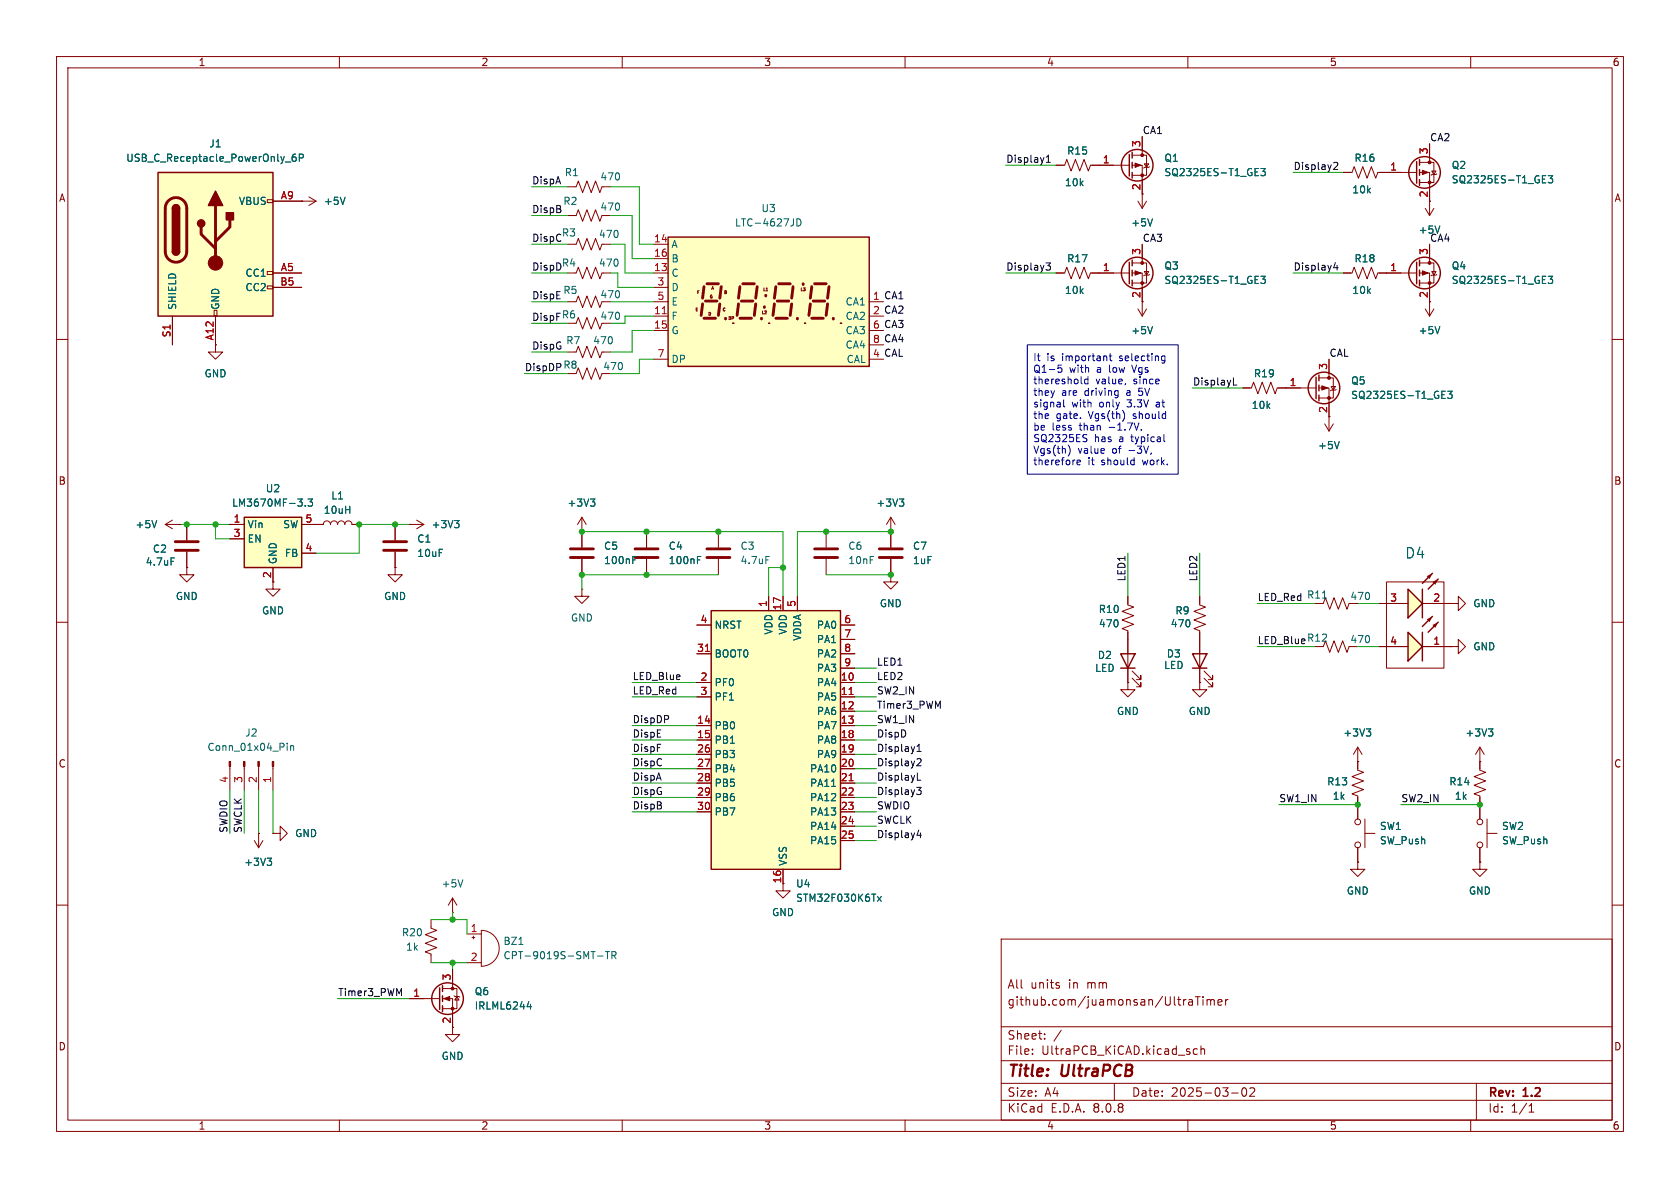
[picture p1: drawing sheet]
<svg xmlns="http://www.w3.org/2000/svg" width="297mm" height="210mm" viewBox="0 0 297 210" stroke-linecap="round" stroke-linejoin="round" font-family="sans-serif">
<defs><g id="words">
<g font-size="2.8" fill="#840000">
<text x="178" y="190.9">Title:</text>
<text x="187.7" y="190.9">UltraPCB</text>
</g>
<text font-size="2.5" fill="#006464" x="248.4" y="98.9">D4</text>
<g font-size="2.1" fill="#840000">
<text x="178" y="178">github.com/juamonsan/UltraTimer</text>
<text x="178" y="175">All</text>
<text x="182.2" y="175">units</text>
<text x="189" y="175">in</text>
<text x="192.3" y="175">mm</text>
<text x="178" y="184">Sheet:</text>
<text x="178" y="186.7">File:</text>
<text x="184.1" y="186.7">UltraPCB_KiCAD.kicad_sch</text>
<text x="178" y="196.9">KiCad</text>
<text x="178" y="194.1">Size:</text>
<text x="184.7" y="194.1">A4</text>
<text x="185.7" y="196.9">E.D.A.</text>
<text x="193.3" y="196.9">8.0.8</text>
<text x="200" y="194.1">Date:</text>
<text x="207" y="194.1">2025-03-02</text>
<text x="263" y="194.3">Rev:</text>
<text x="263" y="196.9">Id:</text>
<text x="267.1" y="196.9">1/1</text>
<text x="269.4" y="194.3">1.2</text>
</g>
<g font-size="1.8" fill="#840000">
<text x="35" y="11.9">1</text>
<text x="85" y="11.9">2</text>
<text x="135" y="11.9">3</text>
<text x="185" y="11.9">4</text>
<text x="235" y="11.9">5</text>
<text x="285" y="11.9">6</text>
<text x="10.3" y="35.9">A</text>
<text x="201.7" y="33.7" transform="rotate(-90 201.7 33.7)">2</text>
<text x="252.5" y="35" transform="rotate(-90 252.5 35)">2</text>
<text x="285.3" y="35.9">A</text>
<text x="252.5" y="52.8" transform="rotate(-90 252.5 52.8)">2</text>
<text x="10.3" y="85.9">B</text>
<text x="285.3" y="85.9">B</text>
<text x="10.3" y="135.9">C</text>
<text x="285.3" y="135.9">C</text>
<text x="10.3" y="185.9">D</text>
<text x="285.3" y="185.9">D</text>
<text x="35" y="199.9">1</text>
<text x="85" y="199.9">2</text>
<text x="135" y="199.9">3</text>
<text x="185" y="199.9">4</text>
<text x="235" y="199.9">5</text>
<text x="285" y="199.9">6</text>
</g>
<g font-size="1.8" fill="#0f0f0f">
<text x="201.9" y="23.8">CA1</text>
<text x="177.8" y="28.9">Display1</text>
<text x="252.7" y="25.1">CA2</text>
<text x="94" y="32.7">DispA</text>
<text x="228.6" y="30.1">Display2</text>
<text x="94" y="37.8">DispB</text>
<text x="99.5" y="36.4">R2</text>
<text x="94" y="42.8">DispC</text>
<text x="94" y="47.9">DispD</text>
<text x="99.2" y="47.3">R4</text>
<text x="99.2" y="42">R3</text>
<text x="177.8" y="47.9">Display3</text>
<text x="201.9" y="42.8">CA3</text>
<text x="228.6" y="47.9">Display4</text>
<text x="252.7" y="42.8">CA4</text>
<text x="94" y="53">DispE</text>
<text x="154.2" y="53.1">1 CA1</text>
<text x="94" y="56.8">DispF R6</text>
<text x="154.2" y="55.6">2 CA2</text>
<text x="154.2" y="58.2">6 CA3</text>
<text x="92.7" y="65.7">DispDP R8</text>
<text x="94" y="61.9">DispG</text>
<text x="154.2" y="63.2">4 CAL</text>
<text x="154.2" y="60.7">8 CA4</text>
<text x="234.9" y="63.2">CAL</text>
<text x="210.8" y="68.2">DisplayL</text>
<text x="199" y="102.9" transform="rotate(-90 199 102.9)">LED1</text>
<text x="211.7" y="102.9" transform="rotate(-90 211.7 102.9)">LED2</text>
<text x="222.2" y="106.3">LED_Red R11</text>
<text x="222.2" y="114">LED_Blue R12</text>
<text x="154.9" y="117.8">LED1</text>
<text x="111.8" y="120.3">LED_Blue</text>
<text x="111.8" y="122.8">LED_Red</text>
<text x="154.9" y="122.8">SW2_IN</text>
<text x="154.9" y="120.3">LED2</text>
<text x="154.9" y="125.4">Timer3_PWM</text>
<text x="111.8" y="130.5">DispE</text>
<text x="111.8" y="127.9">DispDP</text>
<text x="154.9" y="130.5">DispD</text>
<text x="154.9" y="127.9">SW1_IN</text>
<text x="111.8" y="133">DispF</text>
<text x="111.8" y="135.5">DispC</text>
<text x="154.9" y="133">Display1</text>
<text x="154.9" y="135.5">Display2</text>
<text x="111.8" y="143.2">DispB</text>
<text x="111.8" y="138.1">DispA</text>
<text x="111.8" y="140.6">DispG</text>
<text x="154.9" y="140.6">Display3</text>
<text x="154.9" y="138.1">DisplayL</text>
<text x="154.9" y="143.2">SWDIO</text>
<text x="226.1" y="141.9">SW1_IN</text>
<text x="247.6" y="141.9">SW2_IN</text>
<text x="40.3" y="147.3" transform="rotate(-90 40.3 147.3)">SWDIO</text>
<text x="42.8" y="147.3" transform="rotate(-90 42.8 147.3)">SWCLK</text>
<text x="154.9" y="145.7">SWCLK</text>
<text x="154.9" y="148.2">Display4</text>
<text x="59.7" y="176.2">Timer3_PWM</text>
</g>
<g font-size="1.8" fill="#006464">
<text x="22.2" y="28.8">USB_C_Receptacle_PowerOnly_6P</text>
<text x="36.9" y="26.3">J1</text>
<text x="188.6" y="27.5">R15</text>
<text x="205.7" y="28.8">Q1</text>
<text x="239.4" y="28.8">R16</text>
<text x="99.8" y="31.3">R1</text>
<text x="106" y="32.1">470</text>
<text x="188.2" y="33.1">10k</text>
<text x="205.7" y="31.3">SQ2325ES-T1_GE3</text>
<text x="239" y="34.4">10k</text>
<text x="256.5" y="32.6">SQ2325ES-T1_GE3</text>
<text x="256.5" y="30.1">Q2</text>
<text x="42.1" y="36.4">VBUS</text>
<text x="57.2" y="36.4">+5V</text>
<text x="106" y="37.4">470</text>
<text x="129.8" y="40.2">LTC-4627JD</text>
<text x="134.5" y="37.7">U3</text>
<text x="199.9" y="40.2">+5V</text>
<text x="250.7" y="41.5">+5V</text>
<text x="105.8" y="47.3">470</text>
<text x="105.8" y="42.3">470</text>
<text x="118.6" y="44">A</text>
<text x="118.6" y="46.6">B</text>
<text x="188.6" y="46.6">R17</text>
<text x="205.7" y="47.9">Q3</text>
<text x="239.4" y="46.6">R18</text>
<text x="256.5" y="47.9">Q4</text>
<text x="43.3" y="49.1">CC1</text>
<text x="43.3" y="51.7">CC2</text>
<text x="99.5" y="52.2">R5</text>
<text x="106" y="52.9">470</text>
<text x="118.6" y="49.1">C</text>
<text x="118.6" y="51.7">D</text>
<text x="188.2" y="52.2">10k</text>
<text x="205.7" y="50.4">SQ2325ES-T1_GE3</text>
<text x="239" y="52.2">10k</text>
<text x="256.5" y="50.4">SQ2325ES-T1_GE3</text>
<text x="31.3" y="54.9" transform="rotate(-90 31.3 54.9)">SHIELD</text>
<text x="39" y="54.9" transform="rotate(-90 39 54.9)">GND</text>
<text x="106" y="56.7">470</text>
<text x="118.6" y="56.7">F</text>
<text x="118.6" y="59.3">G</text>
<text x="118.6" y="54.2">E</text>
<text x="149.4" y="54.2">CA1</text>
<text x="149.4" y="56.7">CA2</text>
<text x="149.4" y="59.3">CA3</text>
<text x="199.9" y="59.3">+5V</text>
<text x="250.7" y="59.3">+5V</text>
<text x="100" y="61.1">R7</text>
<text x="104.8" y="61.1">470</text>
<text x="106.5" y="65.6">470</text>
<text x="118.6" y="64.4">DP</text>
<text x="149.4" y="61.8">CA4</text>
<text x="149.6" y="64.4">CAL</text>
<text x="36.1" y="66.9">GND</text>
<text x="221.6" y="66.9">R19</text>
<text x="238.8" y="70.7">SQ2325ES-T1_GE3</text>
<text x="238.8" y="68.2">Q5</text>
<text x="221.2" y="72.5">10k</text>
<text x="232.9" y="79.6">+5V</text>
<text x="40.9" y="89.8">LM3670MF-3.3</text>
<text x="46.9" y="87.2">U2</text>
<text x="58.5" y="88.5">L1</text>
<text x="100.2" y="89.8">+3V3</text>
<text x="154.8" y="89.8">+3V3</text>
<text x="23.9" y="93.6">+5V</text>
<text x="43.7" y="93.6">Vin</text>
<text x="50" y="93.6">SW</text>
<text x="57.1" y="91">10uH</text>
<text x="76.2" y="93.6">+3V3</text>
<text x="25.7" y="100.2">4.7uF</text>
<text x="26.9" y="97.9">C2</text>
<text x="43.7" y="96.1">EN</text>
<text x="49.1" y="99.8" transform="rotate(-90 49.1 99.8)">GND</text>
<text x="50.3" y="98.7">FB</text>
<text x="73.7" y="96.1">C1</text>
<text x="73.7" y="98.7">10uF</text>
<text x="106.7" y="97.4">C5</text>
<text x="106.7" y="99.9">100nF</text>
<text x="118.1" y="97.4">C4</text>
<text x="118.1" y="99.9">100nF</text>
<text x="130.8" y="97.4">C3</text>
<text x="130.8" y="99.9">4.7uF</text>
<text x="149.9" y="97.4">C6</text>
<text x="149.9" y="99.9">10nF</text>
<text x="161.3" y="97.4">C7</text>
<text x="161.3" y="99.9">1uF</text>
<text x="31" y="106.3">GND</text>
<text x="67.8" y="106.3">GND</text>
<text x="155.4" y="107.5">GND</text>
<text x="238.6" y="106.3">470</text>
<text x="260.4" y="107.5">GND</text>
<text x="46.2" y="108.8">GND</text>
<text x="100.8" y="110.1">GND</text>
<text x="126.2" y="111.4">NRST</text>
<text x="136.8" y="112.3" transform="rotate(-90 136.8 112.3)">VDD</text>
<text x="139.3" y="112.3" transform="rotate(-90 139.3 112.3)">VDD</text>
<text x="141.8" y="113.4" transform="rotate(-90 141.8 113.4)">VDDA</text>
<text x="144.3" y="111.4">PA0</text>
<text x="144.3" y="113.9">PA1</text>
<text x="194.1" y="108.6">R10</text>
<text x="194.2" y="111.1">470</text>
<text x="206.9" y="111.1">470</text>
<text x="207.7" y="108.8">R9</text>
<text x="238.6" y="113.9">470</text>
<text x="126.2" y="116.4">BOOT0</text>
<text x="144.3" y="116.4">PA2</text>
<text x="144.3" y="119">PA3</text>
<text x="193.5" y="119">LED</text>
<text x="194" y="116.7">D2</text>
<text x="205.7" y="118.5">LED</text>
<text x="206.2" y="116.4">D3</text>
<text x="260.4" y="115.2">GND</text>
<text x="126.2" y="121.5">PF0</text>
<text x="126.2" y="124.1">PF1</text>
<text x="144.3" y="121.5">PA4</text>
<text x="144.3" y="124.1">PA5</text>
<text x="43.3" y="130.4">J2</text>
<text x="126.2" y="129.1">PB0</text>
<text x="126.2" y="131.7">PB1</text>
<text x="144.3" y="126.6">PA6</text>
<text x="144.3" y="129.1">PA7</text>
<text x="144.3" y="131.7">PA8</text>
<text x="197.4" y="126.6">GND</text>
<text x="210.1" y="126.6">GND</text>
<text x="237.4" y="130.4">+3V3</text>
<text x="259" y="130.4">+3V3</text>
<text x="36.6" y="132.9">Conn_01x04_Pin</text>
<text x="126.2" y="134.2">PB3</text>
<text x="126.2" y="136.8">PB4</text>
<text x="143.1" y="136.8">PA10</text>
<text x="144.3" y="134.2">PA9</text>
<text x="126.2" y="139.3">PB5</text>
<text x="126.2" y="141.8">PB6</text>
<text x="143.1" y="139.3">PA11</text>
<text x="143.1" y="141.8">PA12</text>
<text x="234.5" y="139">R13</text>
<text x="235.5" y="141.6">1k</text>
<text x="256.1" y="139">R14</text>
<text x="257.1" y="141.6">1k</text>
<text x="52.1" y="148.2">GND</text>
<text x="126.2" y="144.4">PB7</text>
<text x="143.1" y="144.4">PA13</text>
<text x="143.1" y="146.9">PA14</text>
<text x="143.1" y="149.5">PA15</text>
<text x="243.8" y="146.9">SW1</text>
<text x="243.8" y="149.5">SW_Push</text>
<text x="265.4" y="146.9">SW2</text>
<text x="265.4" y="149.5">SW_Push</text>
<text x="43.1" y="153.3">+3V3</text>
<text x="139.3" y="153.2" transform="rotate(-90 139.3 153.2)">VSS</text>
<text x="78" y="157.1">+5V</text>
<text x="140.6" y="157.1">U4</text>
<text x="140.6" y="159.6">STM32F030K6Tx</text>
<text x="238" y="158.3">GND</text>
<text x="259.6" y="158.3">GND</text>
<text x="71" y="165.7">R20</text>
<text x="88.9" y="167.2">BZ1</text>
<text x="136.4" y="162.2">GND</text>
<text x="71.7" y="168.2">1k</text>
<text x="88.9" y="169.8">CPT-9019S-SMT-TR</text>
<text x="83.8" y="176.1">Q6</text>
<text x="83.8" y="178.7">IRLML6244</text>
<text x="78" y="187.6">GND</text>
</g>
<g font-size="1.8" fill="#a90000">
<text x="194.9" y="29">1</text>
<text x="201.7" y="26.1" transform="rotate(-90 201.7 26.1)">3</text>
<text x="252.5" y="27.4" transform="rotate(-90 252.5 27.4)">3</text>
<text x="49.5" y="35.3">A9</text>
<text x="245.7" y="30.2">1</text>
<text x="115.5" y="42.9">14</text>
<text x="115.5" y="45.5">16</text>
<text x="201.7" y="45.2" transform="rotate(-90 201.7 45.2)">3</text>
<text x="252.5" y="45.2" transform="rotate(-90 252.5 45.2)">3</text>
<text x="49.5" y="50.5">B5</text>
<text x="49.5" y="48">A5</text>
<text x="115.5" y="48">13</text>
<text x="116.1" y="50.5">3</text>
<text x="116.1" y="53.1">5</text>
<text x="194.9" y="48">1</text>
<text x="201.7" y="52.8" transform="rotate(-90 201.7 52.8)">2</text>
<text x="245.7" y="48">1</text>
<text x="30.2" y="59.7" transform="rotate(-90 30.2 59.7)">S1</text>
<text x="115.5" y="55.6">11</text>
<text x="115.5" y="58.2">15</text>
<text x="37.8" y="60.3" transform="rotate(-90 37.8 60.3)">A12</text>
<text x="116.1" y="63.2">7</text>
<text x="234.7" y="65.5" transform="rotate(-90 234.7 65.5)">3</text>
<text x="227.9" y="68.3">1</text>
<text x="234.7" y="73.1" transform="rotate(-90 234.7 73.1)">2</text>
<text x="41.2" y="92.5">1</text>
<text x="41.2" y="95">3</text>
<text x="53.9" y="92.5">5</text>
<text x="53.9" y="97.5">4</text>
<text x="48" y="102.3" transform="rotate(-90 48 102.3)">2</text>
<text x="135.6" y="107.4" transform="rotate(-90 135.6 107.4)">1</text>
<text x="138.2" y="108" transform="rotate(-90 138.2 108)">17</text>
<text x="140.7" y="107.4" transform="rotate(-90 140.7 107.4)">5</text>
<text x="245.7" y="106.4">3</text>
<text x="253.3" y="106.4">2</text>
<text x="123.8" y="110.2">4</text>
<text x="149.2" y="110.2">6</text>
<text x="149.2" y="112.8">7</text>
<text x="123.1" y="115.3">31</text>
<text x="149.2" y="115.3">8</text>
<text x="149.2" y="117.9">9</text>
<text x="245.7" y="114">4</text>
<text x="253.3" y="114">1</text>
<text x="123.8" y="120.4">2</text>
<text x="123.8" y="122.9">3</text>
<text x="148.5" y="120.4">10</text>
<text x="148.5" y="122.9">11</text>
<text x="148.5" y="125.5">12</text>
<text x="123.1" y="128">14</text>
<text x="123.1" y="130.6">15</text>
<text x="148.5" y="128">13</text>
<text x="148.5" y="130.6">18</text>
<text x="123.1" y="133.1">26</text>
<text x="123.1" y="135.6">27</text>
<text x="148.5" y="133.1">19</text>
<text x="148.5" y="135.6">20</text>
<text x="40.4" y="138.5" transform="rotate(-90 40.4 138.5)">4</text>
<text x="42.9" y="138.5" transform="rotate(-90 42.9 138.5)">3</text>
<text x="45.5" y="138.5" transform="rotate(-90 45.5 138.5)">2</text>
<text x="48" y="138.5" transform="rotate(-90 48 138.5)">1</text>
<text x="123.1" y="138.2">28</text>
<text x="123.1" y="140.7">29</text>
<text x="123.1" y="143.3">30</text>
<text x="148.5" y="138.2">21</text>
<text x="148.5" y="140.7">22</text>
<text x="148.5" y="143.3">23</text>
<text x="148.5" y="145.8">24</text>
<text x="148.5" y="148.3">25</text>
<text x="138.2" y="156.3" transform="rotate(-90 138.2 156.3)">16</text>
<text x="83.1" y="164.8">1</text>
<text x="79.8" y="173.4" transform="rotate(-90 79.8 173.4)">3</text>
<text x="83.1" y="169.9">2</text>
<text x="73" y="176.3">1</text>
<text x="79.8" y="181" transform="rotate(-90 79.8 181)">2</text>
</g>
<g font-size="1.8" fill="#0000c2">
<text x="182.6" y="64.1">It</text>
<text x="185.1" y="64.1">is</text>
<text x="187.9" y="64.1">important</text>
<text x="198.2" y="64.1">selecting</text>
<text x="182.6" y="66.1">Q1-5</text>
<text x="182.6" y="68.1">thereshold</text>
<text x="182.6" y="70.2">they</text>
<text x="187.7" y="70.2">are</text>
<text x="189.1" y="66.1">with</text>
<text x="191.9" y="70.2">driving</text>
<text x="193.7" y="68.1">value,</text>
<text x="194" y="66.1">a</text>
<text x="196.4" y="66.1">low</text>
<text x="199.4" y="70.2">a</text>
<text x="200.5" y="68.1">since</text>
<text x="200.7" y="66.1">Vgs</text>
<text x="201.8" y="70.2">5V</text>
<text x="182.6" y="72.2">signal</text>
<text x="182.6" y="74.3">the</text>
<text x="182.6" y="76.3">be</text>
<text x="186" y="76.3">less</text>
<text x="186.7" y="74.3">gate.</text>
<text x="189.5" y="72.2">with</text>
<text x="191" y="76.3">than</text>
<text x="192.6" y="74.3">Vgs(th)</text>
<text x="194.5" y="72.2">only</text>
<text x="196.3" y="76.3">-1.7V.</text>
<text x="199.6" y="72.2">3.3V</text>
<text x="200.6" y="74.3">should</text>
<text x="204.8" y="72.2">at</text>
<text x="182.6" y="78.4">SQ2325ES</text>
<text x="182.6" y="80.4">Vgs(th)</text>
<text x="182.6" y="82.5">therefore</text>
<text x="190.6" y="80.4">value</text>
<text x="192.3" y="82.5">it</text>
<text x="193.5" y="78.4">has</text>
<text x="194.8" y="82.5">should</text>
<text x="196.8" y="80.4">of</text>
<text x="198" y="78.4">a</text>
<text x="199.8" y="80.4">-3V,</text>
<text x="200.3" y="78.4">typical</text>
<text x="202.3" y="82.5">work.</text>
</g>
<g font-size=".7" fill="#840000">
<text x="123" y="52.2">F</text>
<text x="125.3" y="52.9">G</text>
<text x="125.6" y="51.4">A</text>
<text x="127.8" y="52.2">B</text>
<text x="134.8" y="51.7">L1</text>
<text x="141.4" y="51.7">L3</text>
<text x="122.8" y="55.2">E</text>
<text x="125" y="56">D</text>
<text x="127.6" y="55.2">C</text>
<text x="128.6" y="56.7">DP</text>
<text x="134.5" y="55.7">L2</text>
</g>
</g></defs>
<g fill="none" stroke="#840000" stroke-width=".18">
<path d="M10 10h277v190h-277zM12 12h273v186h-273zM60 10v2M110 10v2M160 10v2M210 10v2M260 10v2M53.3 35.6h.1M53.3 35.6h2.6M54.6 34.8l1.3 .8M55.9 35.6l-1.3 .7M100.3 53.3h1.6l.3-1 .8 2.1 .8-2.1 .7 2.1 .8-2.1 .7 2.1 .4-1.1"/>
<path d="M100.3 48.3h1.6l.3-1.1 .8 2.1 .8-2.1 .7 2.1 .8-2.1 .7 2.1 .4-1h1.5M10 60h2M100.3 62.2h1.6l.3-1 .8 2 .8-2 .7 2 .8-2 .7 2 .4-1h1.5M101.9 66l.3-1 .8 2.1 .8-2.1 .7 2.1 .8-2.1 .7 2.1 .4-1.1M285 60h2M102.9 94h.1M102.9 91.4l-.8 1.3M102.9 91.4v5.4M102.9 98.8v2.8M102.9 91.4l.7 1.3M114.3 94v2.8M114.3 98.8v2.8"/>
<path d="M127 94v2.8M127 98.8v2.8M146 94v2.8M146 98.8v2.8M10 110h2M33 100.3v1.3h1.3l-1.3 1.3-1.3-1.3h1.3M33 100.3h.1M69.8 100.3v1.3h1.3l-1.3 1.3-1.2-1.3h1.2M69.8 100.3h.1M157.5 101.6v1.3h1.2l-1.2 1.2-1.3-1.2h1.3M157.5 101.6h.1M233.9 114.3l.4-1 .8 2 .7-2 .8 2 .8-2 .7 2 .4-1"/>
<path d="M285 110h2M199.4 120.7v1.2h1.3l-1.3 1.3-1.3-1.3h1.3M199.4 120.7h.1M212.1 120.7v1.2h1.3l-1.3 1.3-1.3-1.3h1.3M212.1 120.7h.1M261.6 134.6h.1M261.6 132.1l-.7 1.3M261.6 132.1v2.5M261.6 132.1l.8 1.3M10 160h2M177 166h108v32h-108zM187.1 174.2l.2 .2-.2 .3"/>
<path d="M187.1 173.7l.1 .1M210.2 176.8h.5l.1 .9M210.8 177.1h-.5a.29 .29 0 0 0-.2 .3 .29 .29 0 0 0 .2 .3l.5-.1M211.3 176.2h.9M211.7 176.2v1.5M212.7 176.2v.1M212.7 176.7v1M213.4 176.8l.4-.1 .2 .2M213.4 176.7v1M214 176.9l.2-.2 .4 .1 .1 .9M214 176.9v.8M215.3 177.2l.7-.1v-.3l-.5-.1-.2 .2 .1 .7h.6"/>
<path d="M216.7 176.7v1M217.1 176.7l-.3 .1-.1 .2M285 160h2M60 198v2M80 181.6v1.3h1.3l-1.3 1.3-1.3-1.3h1.3M110 198v2M160 198v2M177 194.5h108M177 191.5h108M177 187.5h108M177 181.5h108M182.5 186.3v.1"/>
<path d="M182.5 185.5v.1M184.7 183.6v.1M184.7 182.8v.1M187.6 182.1l-1.3 2M197 191.5v3M210 198v2M211.7 185.5l-.5-.1-.2 .3v.4l.1 .2h.6M212.3 185.5l.2-.1 .4 .1 .1 .9M212.3 184.9v1.5M217.7 193.2h1.2M219.7 192.4l.2-.1a.81 .81 0 0 1 .6 .6 .81 .81 0 0 1-.3 .8l-.2 .1a.81 .81 0 0 1-.3-1.4zM221 192.4l.5-.1 .2 .1 .1 .3-.9 1.1h.9"/>
<path d="M260 198v2M261 191.5v6.5M270.3 196.6h.9M270.3 195.5l.4-.4v1.5"/>
</g>
<path d="M61 34.9l-.4 1.2M104.4 88.2h.8l-.5 .5M104.9 88.7l.3 .2v.3l-.3 .3M111.9 99h.4M111.9 98.4h.6M123.3 99h.4M123.3 98.4h.6M135.4 98.4h.6M263.1 128.8h.8l-.4 .5M263.7 129.3l.2 .3v.3l-.2 .2" fill="none" stroke="#006464" stroke-width=".18"/>
<path d="M100.8 98.6h4.1M100.8 97h4.1M112.3 98.6h4M112.3 97h4M125 98.6h4M125 97h4M144 98.6h4.1M144 97h4.1" fill="none" stroke="#840000" stroke-width=".51"/>
<path d="M27.9 30.5h20.4v25.4h-20.4z" fill="#ffffc2"/>
<g fill="none" stroke="#840000" stroke-width=".18">
<path d="M47.2 35.3h1.1v.5h-1.1zM48.3 35.6h5M30.5 55.9v5.1M37.8 54.9h.6v1h-.6zM38.1 55.9v5.1M47.2 50.5h1.1v.6h-1.1zM47.2 48h1.1v.5h-1.1zM48.3 48.3h5M48.3 50.8h5M256.5 114.3h1.3v-1.3l1.3 1.3-1.3 1.3v-1.3M256.5 114.3h.1M240 134.6h.1"/>
<path d="M240 132.1l-.7 1.3M240 132.1v2.5M240 132.1l.8 1.3M138.4 156.2v1.3h1.3l-1.3 1.3-1.2-1.3h1.2"/>
</g>
<path d="M27.9 30.5h20.4v25.4h-20.4zM30.5 36.8a.64 .64 0 0 1 .6-.6 .64 .64 0 0 1 .6 .6M30.5 44.5a.64 .64 0 0 0 .6 .6 .64 .64 0 0 0 .6-.6" fill="none" stroke="#840000" stroke-width=".25"/>
<path d="M29.8 35.5a1.9 1.9 0 0 1 2-.4 1.9 1.9 0 0 1 1.2 1.7v7.7a1.91 1.91 0 0 1-1.9 1.8 1.91 1.91 0 0 1-1.9-1.8v-7.8l.2-.7zM38.1 36.3v10.2M40.6 38.9v1.2l-2.5 2.6M35.6 40.1v1.3l2.5 2.5" fill="none" stroke="#840000" stroke-width=".51"/>
<g fill="#840000" stroke="#840000" stroke-width=".25">
<path d="M30.5 44.5h1.2a.64 .64 0 0 1-.6 .6 .64 .64 0 0 1-.6-.6z"/>
<path d="M30.5 36.8h1.2v7.7h-1.2z"/>
<path d="M30.7 36.4a.64 .64 0 0 1 .7-.2 .64 .64 0 0 1 .3 .6h-1.2z"/>
<path d="M38.1 33.8l1.3 2.5h-2.6z"/>
<path d="M40 37.6h1.3v1.3h-1.3z"/>
<circle cx="35.6" cy="39.5" r=".63"/>
</g>
<circle cx="38.1" cy="46.5" r="1.27" fill="#840000" stroke="#840000" stroke-width=".18"/>
<path d="M50.4 28.6h1M52.3 27.2l-.4 .1a.86 .86 0 0 0 0 1.2l.4-.1 .1-.4-.3-.3-.3 .1-.2 .2M52.9 27.9h.6l.1-.2v-.3l-.7-.2v1.3M241.5 128.8h.8l-.4 .5M242.1 129.3l.2 .3v.3l-.2 .2" fill="none" stroke="#006464" stroke-width=".18"/>
<path d="M125.7 108h22.9v45.7h-22.9z" fill="#ffffc2"/>
<path d="M125.7 108h22.9v45.7h-22.9z" fill="none" stroke="#840000" stroke-width=".25"/>
<g fill="none" stroke="#840000" stroke-width=".18">
<path d="M123.2 115.6h2.5M123.2 110.5h2.5M135.9 105.4v2.6M138.4 105.4v2.6M141 105.4v2.6M148.6 115.6h2.5M148.6 110.5h2.5M148.6 113h2.5M148.6 118.1h2.5M123.2 120.7h2.5M123.2 123.2h2.5M123.2 128.3h2.5"/>
<path d="M123.2 130.8h2.5M123.2 133.4h2.5M123.2 135.9h2.5M123.2 138.4h2.5M148.6 120.7h2.5M148.6 123.2h2.5M148.6 125.7h2.5M148.6 128.3h2.5M148.6 130.8h2.5M148.6 133.4h2.5M148.6 135.9h2.5M148.6 138.4h2.5"/>
<path d="M123.2 141h2.5M123.2 143.5h2.5M138.4 153.7v2.5M148.6 141h2.5M148.6 143.5h2.5M148.6 146.1h2.5M148.6 148.6h2.5"/>
</g>
<path d="M124.7 115.2h.7M150.1 122.8h.7M150.1 138h.7" fill="none" stroke="#a90000" stroke-width=".18"/>
<path d="M147 139h.7M155.1 158.5l.7 .8M155.8 158.5l-.7 .8" fill="none" stroke="#006464" stroke-width=".18"/>
<g fill="#ffffc2">
<path d="M248.9 111.8l2.6 2.5-2.6 2.5z"/>
<path d="M248.9 104.1l2.6 2.6-2.6 2.5z"/>
</g>
<path d="M245.1 102.9h10.2v15.2h-10.2z" fill="none" stroke="#840000" stroke-width=".18"/>
<path d="M248.9 111.8l2.6 2.5-2.6 2.5zM248.9 104.1l2.6 2.6-2.6 2.5zM251.5 104.1v5.1M251.5 111.8v5M253.2 109l-1.7 1.7M253.2 101.3l-1.7 1.8M254.3 110l-1.8 1.8M254.3 102.4l-1.8 1.7" fill="none" stroke="#840000" stroke-width=".25"/>
<g fill="#840000">
<path d="M252.2 109.5l1-.5-.5 1z"/>
<path d="M252.2 101.9l1-.6-.5 1.1z"/>
<path d="M253.2 110.5l1.1-.5-.6 1z"/>
<path d="M253.2 102.9l1.1-.5-.6 1z"/>
</g>
<path d="M219.7 68.6h1.5l.4-1 .8 2 .7-2 .8 2 .8-2 .7 2 .4-1h1.5M157.5 94h.1M157.5 91.4l-.8 1.3M157.5 91.4v5.4M157.5 98.8v2.8M157.5 91.4l.7 1.3M243.8 114.3h5.1M243.8 106.7h5.1M251.5 114.3h5M251.5 106.7h5" fill="none" stroke="#840000" stroke-width=".18"/>
<path d="M159 88.2h.8l-.4 .5M159.5 88.7l.3 .2v.3l-.3 .3" fill="none" stroke="#006464" stroke-width=".18"/>
<path d="M155.4 98.6h4.1M155.4 97h4.1" fill="none" stroke="#840000" stroke-width=".51"/>
<path d="M118.1 41.9h35.6v22.9h-35.6z" fill="#ffffc2"/>
<g fill="none" stroke="#840000" stroke-width=".25">
<path d="M199.6 27.3v3.8M200.2 26.9v1M200.2 28.7v1M200.2 30.5v1M250.4 28.6v3.8M251 28.2v1M251 30v1M251 31.8v1M118.1 41.9h35.6v22.9h-35.6zM129.5 57.2h.1M135.9 57.2h.1M142.2 57.2h.1"/>
<path d="M148.6 57.2h.1M199.6 46.4v3.8M200.2 46v1M200.2 47.8v1M200.2 49.5v1M250.4 46.4v3.8M251 46v1M251 47.8v1M251 49.5v1M232.7 66.7v3.8M233.2 66.3v1M233.2 68.1v1"/>
<path d="M233.2 69.9v1M77.7 174.6v3.8M78.2 174.2v1.1M78.2 176v1M78.2 177.8v1"/>
<circle cx="201" cy="29.2" r="2.79"/>
<circle cx="251.8" cy="30.5" r="2.79"/>
<circle cx="201" cy="48.3" r="2.79"/>
<circle cx="251.8" cy="48.3" r="2.79"/>
<circle cx="234.1" cy="68.6" r="2.79"/>
<circle cx="79.1" cy="176.5" r="2.79"/>
</g>
<g fill="none" stroke="#840000" stroke-width=".51">
<path d="M124.2 53.7l-.2 2.1M124.5 56.3h2M124.5 50.7l-.3 2M124.7 53.2h2M125 50.2h2M127.3 53.7l-.3 2.1M127.5 50.7l-.2 2M128.3 56.3v.1M130.6 53.7l-.3 2.1M130.8 56.3h2M130.8 50.7l-.2 2M131.1 53.2h2"/>
<path d="M131.3 50.2h2M133.6 53.7l-.3 2.1M133.9 50.7l-.3 2M134.6 56.3v.1M135.1 54.2v.2M135.4 52.2v.1M136.9 53.7l-.2 2.1M137.2 56.3h2M137.2 50.7l-.3 2M137.4 53.2h2M137.7 50.2h2M140 53.7l-.3 2.1"/>
<path d="M140.2 50.7l-.2 2M141 56.3v.1M142 50.2v.1M143.3 53.7l-.3 2.1M143.5 56.3h2M143.5 50.7l-.2 2M143.8 53.2h2M144 50.2h2M146.3 53.7l-.3 2.1M146.6 50.7l-.3 2M147.3 56.3v.1"/>
</g>
<g fill="none" stroke="#840000" stroke-width=".18">
<path d="M100.3 38.1h1.6l.3-1 .8 2 .8-2 .7 2 .8-2 .7 2 .4-1h1.5M100.3 33h1.6l.3-1 .8 2 .8-2 .7 2 .8-2 .7 2 .4-1h1.5M186.7 29.2h1.5l.4-1 .8 2 .7-2 .8 2 .7-2 .8 2 .4-1h6.8M200.2 29.2h1.7v7.6M200.2 27.4h2.5v3.6h-2.5M201.2 35.6l.7 1.2M201.9 24.1v3.3M202.3 29h.8l-.4 .6zM202.7 35.6l-.8 1.2M203.2 29.5l-.1 .1h-.8l-.1 .1M237.5 30.5h1.5l.4-1 .8 2 .7-2 .8 2 .7-2 .8 2 .4-1h6.8M251 30.5h1.7v7.6"/>
<path d="M251 28.7h2.5v3.6h-2.5M252 36.8l.7 1.3M252.7 25.4v3.3M253.1 30.2h.8l-.4 .7zM253.5 36.8l-.8 1.3M254 30.7l-.1 .2h-.8l-.1 .1M100.3 43.2h1.6l.3-1 .8 2 .8-2 .7 2 .8-2 .7 2 .4-1h1.5M101.9 57.2l.3-1.1 .8 2.1 .8-2.1 .7 2.1 .8-2.1 .7 2.1 .4-1M115.6 53.3h2.5M115.6 55.9h2.5M115.6 48.3h2.5M115.6 43.2h2.5"/>
<path d="M115.6 58.4h2.5M115.6 45.7h2.5M115.6 50.8h2.5M123.3 54.5h-.2v.5M123.6 51.4h-.3v.5M125.5 55.2h-.2v.5M125.8 51.2l.2-.6 .2 .6M128.4 51.4h-.3v.5M129.1 56h-.2v.5M129.6 56h-.2v.5M134.8 55v.5M135.1 50.9v.5"/>
<path d="M135.2 55h.2M135.4 51.4h.3M135.5 51l.1 .4M141.7 50.9v.5M142 50.9h.3l-.1 .2M153.7 53.3h2.5M153.7 58.4h2.5M186.7 48.3h1.5l.4-1.1 .8 2.1 .7-2.1 .8 2.1 .7-2.1 .8 2.1 .4-1h6.8M200.2 48.3h1.7v7.6M200.2 46.5h2.5v3.5h-2.5M201.2 54.6l.7 1.3M201.9 43.2v3.3"/>
<path d="M202.3 48h.8l-.4 .6zM202.7 54.6l-.8 1.3M203.2 48.5l-.1 .1h-.8l-.1 .2M237.5 48.3h1.5l.4-1.1 .8 2.1 .7-2.1 .8 2.1 .7-2.1 .8 2.1 .4-1h6.8M251 48.3h1.7v7.6M251 46.5h2.5v3.5h-2.5M252 54.6l.7 1.3M252.7 43.2v3.3M253.1 48h.8l-.4 .6zM253.5 54.6l-.8 1.3M254 48.5l-.1 .1h-.8l-.1 .2M38.1 61v1.2h1.3l-1.3 1.3-1.3-1.3h1.3"/>
<path d="M38.1 61h.1M115.6 63.5h2.5M153.7 61h2.5M227.3 68.6h5.4M233.2 68.6h1.7v7.6M233.2 66.8h2.5v3.6h-2.5M234.2 74.9l.7 1.3M234.9 63.5v3.3M235.3 68.3h.8l-.4 .7zM235.7 74.9l-.8 1.3M236.2 68.8l-.1 .2h-.8l-.1 .1M48.3 102.9v1.2h1.2l-1.2 1.3-1.3-1.3h1.3"/>
<path d="M102.9 104.1v1.3h1.2l-1.2 1.3-1.3-1.3h1.3M102.9 104.1h.1M199.4 105.4v1.5l1 .4-2 .8 2 .7-2 .8 2 .8-2 .7 1 .4v1.5M212.1 105.4v1.5l1 .4-2 .8 2 .7-2 .8 2 .8-2 .7 1 .4v1.5M233.9 106.7l.4-1 .8 2 .7-2 .8 2 .8-2 .7 2 .4-1M256.5 106.7h1.3v-1.3l1.3 1.3-1.3 1.3v-1.3M256.5 106.7h.1M40.6 135.5v4.2M43.2 135.5v4.2M45.7 135.5v4.2M48.3 135.5v4.2M45 148.6l.7 1.3"/>
<path d="M45.7 147.3h.1M45.7 147.3v2.6M46.5 148.6l-.8 1.3M48.3 147.3h1.2v-1.2l1.3 1.2-1.3 1.3v-1.3M48.3 147.3h.1M80 158.8l-.8 1.2M80 158.8v2.5M80 158.8l.8 1.2M72.4 176.5h5.3M76.2 162.6v1.5l1 .4-2 .7 2 .8-2 .8 2 .7-2 .8 1 .4v1.5M78.2 176.5h1.8v5.1M78.2 174.8h2.6v3.5h-2.6"/>
<path d="M80 161.3h.1M80 171.5v3.3M80.3 176l.1 .1h.8l.1 .2M80.8 176.1l.4 .7h-.8zM82.5 165.1h2.6M82.5 170.2h2.6M83.4 165.7h.5M83.7 165.5v.5M85.1 164.5a3.2 3.2 0 0 1 3.2 3.1 3.2 3.2 0 0 1-3.2 3.2z"/>
</g>
<path d="M117.1 55.5h.7" fill="none" stroke="#a90000" stroke-width=".18"/>
<g fill="none" stroke="#006464" stroke-width=".18">
<path d="M140.9 38.7a.64 .64 0 0 1 .7 .6 .64 .64 0 0 1-.7 .6zM203.7 38.7l-.4 1.2M221.9 31.1h.6M221.9 29.8h.6M222.9 29.8h.8l-.4 .5 .3 .1v.5l-.2 .2-.5-.2M254.5 39.9l-.4 1.3M272.7 32.3h.6M272.7 31.1h.6M273.7 31.1h.8l-.4 .4 .3 .2v.5l-.2 .1-.5-.1M203.7 57.7l-.4 1.3M221.9 50.1h.6M221.9 48.8h.6"/>
<path d="M222.9 48.8h.8l-.4 .5 .3 .1v.6l-.2 .1-.5-.1M254.5 57.7l-.4 1.3M272.7 50.1h.6M272.7 48.8h.6M273.7 48.8h.8l-.4 .5 .3 .1v.6l-.2 .1-.5-.1M236.8 78l-.5 1.3M254.9 70.4h.6M254.9 69.2h.6M255.9 69.2h.8l-.4 .4 .4 .2v.5l-.2 .1-.6-.1M233.8 105.7h.7M50.8 131.4v.1M50.8 131.8v.9"/>
<path d="M51.4 131.8v.9M51.4 131.9l.2-.1 .3 .1v.8M47.2 151.7h.8l-.4 .5M47.8 152.2l.2 .2v.3l-.2 .3M81.8 155.5l-.4 1.3M91.7 166.9h.8M93.2 178h.8M93.8 177.5v.9M105.6 169h1M107 168.2h.8M107.4 168.2v1.3M108.2 168.9l.6-.1 .1-.2-.1-.3-.6-.1v1.3"/>
<path d="M108.5 168.9l.4 .6"/>
</g>
<g fill="#840000" stroke="#840000" stroke-width=".18">
<path d="M251.5 47.9l1 .4-1 .3z"/>
<path d="M251.5 30.1l1 .4-1 .4z"/>
<path d="M40.5 134.6h.3v.9h-.3z"/>
<path d="M43.1 134.6h.2v.9h-.2z"/>
<path d="M45.6 134.6h.2v.9h-.2z"/>
<path d="M48.1 134.6h.3v.9h-.3z"/>
<path d="M233.7 68.2l1 .4-1 .4z"/>
<path d="M200.7 47.9l1 .4-1 .3z"/>
<path d="M200.7 28.8l1 .4-1 .4z"/>
<path d="M78.5 176.5l1-.4v.8z"/>
<circle cx="252.7" cy="50" r=".25"/>
<circle cx="252.7" cy="46.5" r=".25"/>
<circle cx="252.7" cy="32.3" r=".25"/>
<circle cx="252.7" cy="28.7" r=".25"/>
<circle cx="234.9" cy="70.4" r=".25"/>
<circle cx="234.9" cy="66.8" r=".25"/>
<circle cx="201.9" cy="50" r=".25"/>
<circle cx="201.9" cy="46.5" r=".25"/>
<circle cx="201.9" cy="31" r=".25"/>
<circle cx="201.9" cy="27.4" r=".25"/>
<circle cx="80" cy="178.3" r=".25"/>
<circle cx="80" cy="174.8" r=".25"/>
</g>
<path d="M43.2 91.4h10.1v8.9h-10.1z" fill="#ffffc2"/>
<path d="M43.2 91.4h10.1v8.9h-10.1zM198.1 115.6h2.6l-1.3 2.5zM198.1 118.1h2.6M210.8 115.6h2.6l-1.3 2.5zM210.8 118.1h2.6" fill="none" stroke="#840000" stroke-width=".25"/>
<g fill="none" stroke="#840000" stroke-width=".18">
<path d="M48.3 35.6h5M53.3 35.6h.1M186.7 29.2h1.3M193 29.2h3.8M201.9 24.1v2.6M201.9 31.8v2.5M237.5 30.5h1.3M243.8 30.5h3.8M252.7 25.4v2.5M252.7 33v2.6M30.5 55.9v5.1M38.1 55.9v5.1"/>
<path d="M48.3 48.3h5M48.3 50.8h5M186.7 48.3h1.3M193 48.3h3.8M201.9 43.2v2.5M201.9 50.8v2.5M237.5 48.3h1.3M243.8 48.3h3.8M252.7 43.2v2.5M252.7 50.8v2.5M38.1 61h.1M219.7 68.6h1.3"/>
<path d="M226.1 68.6h3.8M234.9 63.5v2.5M234.9 71.1v2.6M29.2 92.7h2.5M29.2 92.7l1.3 .8M30.5 91.9l-1.3 .8M31.7 92.7h.1M33 92.7v2.8M33 97.5v2.8M40.6 92.7h2.6M40.6 95.3h2.6M53.3 92.7h3.8a.64 .64 0 0 1 .7-.6 .64 .64 0 0 1 .6 .6 .64 .64 0 0 1 .7-.6 .64 .64 0 0 1 .6 .6 .64 .64 0 0 1 .6-.6 .64 .64 0 0 1 .7 .6 .64 .64 0 0 1 .6-.6 .64 .64 0 0 1 .6 .6h1.3"/>
<path d="M53.3 97.8h2.6M69.8 92.7v2.8M69.8 97.5v2.8M72.4 92.7h.1M72.4 92.7h2.5M73.7 91.9l1.2 .8M74.9 92.7l-1.2 .8M102.9 94h.1M102.9 94v2.8M102.9 98.8v2.8M114.3 94v2.8M114.3 98.8v2.8"/>
<path d="M157.5 94h.1M157.5 94v2.8M157.5 98.8v2.8M33 100.3h.1M48.3 100.3v2.6M69.8 100.3h.1M123.2 115.6h2.5M123.2 110.5h2.5M135.9 105.4v2.6M138.4 105.4v2.6M141 105.4v2.6M148.6 115.6h2.5"/>
<path d="M148.6 110.5h2.5M148.6 113h2.5M148.6 118.1h2.5M157.5 101.6h.1M199.4 105.4v1.3M199.4 111.8v8.9M200.2 119.9l1.5 1.5v-.7v.7h-.8M200.2 118.6l1.5 1.5v-.7v.7h-.8M212.1 105.4v1.3M212.1 111.8v8.9M212.9 119.9l1.5 1.5v-.7v.7h-.8M212.9 118.6l1.5 1.5v-.7v.7h-.8"/>
<path d="M243.8 114.3h5.1M243.8 106.7h5.1M251.5 114.3h5M251.5 106.7h5M256.5 114.3h.1M256.5 106.7h.1M123.2 120.7h2.5M123.2 123.2h2.5M123.2 128.3h2.5M123.2 130.8h2.5M123.2 133.4h2.5M123.2 135.9h2.5"/>
<path d="M123.2 138.4h2.5M148.6 120.7h2.5M148.6 123.2h2.5M148.6 125.7h2.5M148.6 128.3h2.5M148.6 130.8h2.5M148.6 133.4h2.5M148.6 135.9h2.5M148.6 138.4h2.5M199.4 120.7h.1M212.1 120.7h.1M240 134.6v1.5l1 .4-2 .8 2 .7-2 .8 2 .8-2 .7 1 .4v4.1"/>
<path d="M240 134.6h.1M261.6 134.6v1.5l1 .4-2 .8 2 .7-2 .8 2 .8-2 .7 1 .4v4.1M261.6 134.6h.1M45.7 147.3h.1M48.3 147.3h.1M123.2 141h2.5M123.2 143.5h2.5M138.4 153.7v2.5M148.6 141h2.5M148.6 143.5h2.5M148.6 146.1h2.5M148.6 148.6h2.5"/>
<path d="M240 152.4v1.3h1.3l-1.3 1.2-1.2-1.2h1.2M240 152.4h.1M240 149.9v2.5M241.3 147.3h1.8M241.3 144.8v5.1M261.6 152.4v1.3h1.3l-1.3 1.2-1.3-1.2h1.3M261.6 152.4h.1M261.6 149.9v2.5M262.9 147.3h1.8M262.9 144.8v5.1M72.4 176.5h2.5M80 171.5v2.5"/>
<path d="M80 179.1v2.5"/>
<circle cx="240" cy="145.3" r=".51"/>
<circle cx="240" cy="149.4" r=".51"/>
<circle cx="261.6" cy="149.4" r=".51"/>
<circle cx="261.6" cy="145.3" r=".51"/>
</g>
<g fill="none" stroke="#006464" stroke-width=".18">
<path d="M50.4 28.6h1M52.3 27.2l-.4 .1a.86 .86 0 0 0 0 1.2l.4-.1 .1-.4-.3-.3-.3 .1-.2 .2M52.9 27.9h.6l.1-.2v-.3l-.7-.2v1.3M61 34.9l-.4 1.2M203.7 38.7l-.4 1.2M221.9 31.1h.6M221.9 29.8h.6M222.9 29.8h.8l-.4 .5 .3 .1v.5l-.2 .2-.5-.2M254.5 39.9l-.4 1.3M272.7 32.3h.6M272.7 31.1h.6M273.7 31.1h.8l-.4 .4 .3 .2v.5l-.2 .1-.5-.1"/>
<path d="M203.7 57.7l-.4 1.3M221.9 50.1h.6M221.9 48.8h.6M222.9 48.8h.8l-.4 .5 .3 .1v.6l-.2 .1-.5-.1M254.5 57.7l-.4 1.3M272.7 50.1h.6M272.7 48.8h.6M273.7 48.8h.8l-.4 .5 .3 .1v.6l-.2 .1-.5-.1M236.8 78l-.5 1.3M254.9 70.4h.6M254.9 69.2h.6M255.9 69.2h.8l-.4 .4 .4 .2v.5l-.2 .1-.6-.1"/>
<path d="M27.7 92l-.4 1.3M30.2 98.6h.6M54 89.4v.1M54.5 88.2h.7l-.4 .5 .4 .1v.6l-.2 .1-.5-.1M80.4 92h.7l-.4 .5M80.9 92.5l.2 .2v.3l-.2 .3M104.4 88.2h.8l-.5 .5M104.9 88.7l.3 .2v.3l-.3 .3M111.9 99h.4M111.9 98.4h.6M123.3 99h.4M123.3 98.4h.6"/>
<path d="M159 88.2h.8l-.4 .5M159.5 88.7l.3 .2v.3l-.3 .3M147 139h.7M241.5 128.8h.8l-.4 .5M242.1 129.3l.2 .3v.3l-.2 .2M263.1 128.8h.8l-.4 .5M263.7 129.3l.2 .3v.3l-.2 .2M47.2 151.7h.8l-.4 .5M47.8 152.2l.2 .2v.3l-.2 .3M155.1 158.5l.7 .8M155.8 158.5l-.7 .8M93.2 178h.8"/>
<path d="M93.8 177.5v.9"/>
</g>
<path d="M31 97.3h4.1M31 95.8h4.1M67.8 97.3h4.1M67.8 95.8h4.1" fill="none" stroke="#840000" stroke-width=".51"/>
<g fill="none" stroke="#0f0f0f" stroke-width=".18">
<path d="M185 28.7h.7M185 27.8l.3-.4v1.3M235.8 28.8l.5-.1 .2 .4-.8 .9h.8M184.9 46.5h.8l-.4 .5 .3 .1 .1 .4-.2 .2h-.4M236.1 46.4l-.3 .9h.8M236.4 46.9v.8M218.1 68.1h.6M162.1 139.2h.7l-.4 .5 .4 .1v.4l-.2 .3h-.4M162.1 132.8h.7M162.1 131.9l.4-.3v1.2M162.2 134.2l.4-.1 .2 .4-.7 .9h.7M162.2 137.9h.6"/>
<path d="M162.4 146.7l-.3 1h.8M162.7 147.2v.9"/>
</g>
<g fill="none" stroke="#0000c2" stroke-width=".18">
<path d="M181.6 61h26.7v22.8h-26.7zM187.7 64.5h-.6l-.1 .6 .2-.1 .4 .1 .1 .2v.4l-.2 .1-.5-.1M188 70.7v1.1l.2 .1M189.1 79l.1 .8-.3 .7M191.9 77.5l.3 .2-.3 .4M192.3 66.6v1.3M192.3 67.1l-.3-.1-.3 .3 .2 .5h.4M196.1 62.9h.5M196.3 62.5v1.1l.3 .2M197.5 69.1h.2M197.7 69.1v1l-.2 .2M197.7 69.8l-.2 .1"/>
<path d="M198.7 73.1v.8M199 67.8l-.1 .2M200.1 64.5l.4 1.3M201.8 75.9v.1M205.6 62.9l.3 .1M205.8 77.9l.1 .2M205.9 63.7l-.3 .1M205.9 62.9v1.1l-.1 .1-.3 .1M190.4 81.7l.6-.1-.1-.2-.3-.1-.2 .2 .1 .6h.4M203.5 80.1v.1"/>
</g>
<g fill="none" stroke="#009600" stroke-width=".18">
<path d="M94 33h6.3M94 38.1h6.3M107.9 33h5.1v10.2h2.6M107.9 38.1h3.9v7.6h3.8M177.8 29.2h8.9M228.6 30.5h8.9M94 48.3h6.3M94 43.2h6.3M94 53.3h6.3M94 57.2h6.3M107.9 48.3h1.3v2.5h6.4M107.9 43.2h2.6v5.1h5.1"/>
<path d="M107.9 53.3h7.7M115.6 55.9h-5.1v1.3h-2.6M115.6 58.4h-3.8v3.8h-3.9M177.8 48.3h8.9M228.6 48.3h8.9M92.7 66h7.6M94 62.2h6.3M115.6 63.5h-2.6v2.5h-5.1M210.8 68.6h8.9M31.7 92.7h8.9M38.1 92.7v2.6h2.5M72.4 92.7h-8.9v5.1h-7.6"/>
<path d="M102.9 94h35.5v11.4M157.5 94h-16.5v11.4M199.4 97.8v7.6M212.1 97.8v7.6M127 101.6h-24.1v2.5M138.4 100.3h-2.5v5.1M146 101.6h11.5M151.1 118.1h3.8M222.2 114.3h10.2M222.2 106.7h10.2M240 114.3h3.8M240 106.7h3.8"/>
<path d="M40.6 139.7v7.6M43.2 139.7v7.6M45.7 139.7v7.6M48.3 139.7v7.6M111.8 128.3h11.4M111.8 130.8h11.4M111.8 120.7h11.4M111.8 123.2h11.4M111.8 133.4h11.4M111.8 135.9h11.4M111.8 138.4h11.4M151.1 128.3h3.8"/>
<path d="M151.1 130.8h3.8M151.1 120.7h3.8M151.1 123.2h3.8M151.1 133.4h3.8M151.1 135.9h3.8M151.1 125.7h3.8M151.1 138.4h3.8M111.8 143.5h11.4M111.8 141h11.4M151.1 143.5h3.8M151.1 141h3.8M151.1 146.1h3.8"/>
<path d="M151.1 148.6h3.8M226.1 142.2h13.9M247.6 142.2h14M59.7 176.5h12.7M76.2 162.6h6.3v2.5M76.2 170.2h6.3M80 161.3v1.3M80 170.2v1.3"/>
</g>
<path d="M124.7 115.2h.7M150.1 122.8h.7M150.1 138h.7" fill="none" stroke="#a90000" stroke-width=".18"/>
<g fill="#009600" stroke="#009600" stroke-width=".18">
<circle cx="146" cy="94" r=".46"/>
<circle cx="138.4" cy="100.3" r=".46"/>
<circle cx="80" cy="162.6" r=".46"/>
<circle cx="102.9" cy="94" r=".46"/>
<circle cx="102.9" cy="101.6" r=".46"/>
<circle cx="38.1" cy="92.7" r=".46"/>
<circle cx="33" cy="92.7" r=".46"/>
<circle cx="69.8" cy="92.7" r=".46"/>
<circle cx="63.5" cy="92.7" r=".46"/>
<circle cx="80" cy="170.2" r=".46"/>
<circle cx="114.3" cy="94" r=".46"/>
<circle cx="114.3" cy="101.6" r=".46"/>
<circle cx="157.5" cy="94" r=".46"/>
<circle cx="157.5" cy="101.6" r=".46"/>
<circle cx="240" cy="142.2" r=".46"/>
<circle cx="261.6" cy="142.2" r=".46"/>
<circle cx="127" cy="94" r=".46"/>
</g>
<use href="#words"/>
</svg>
